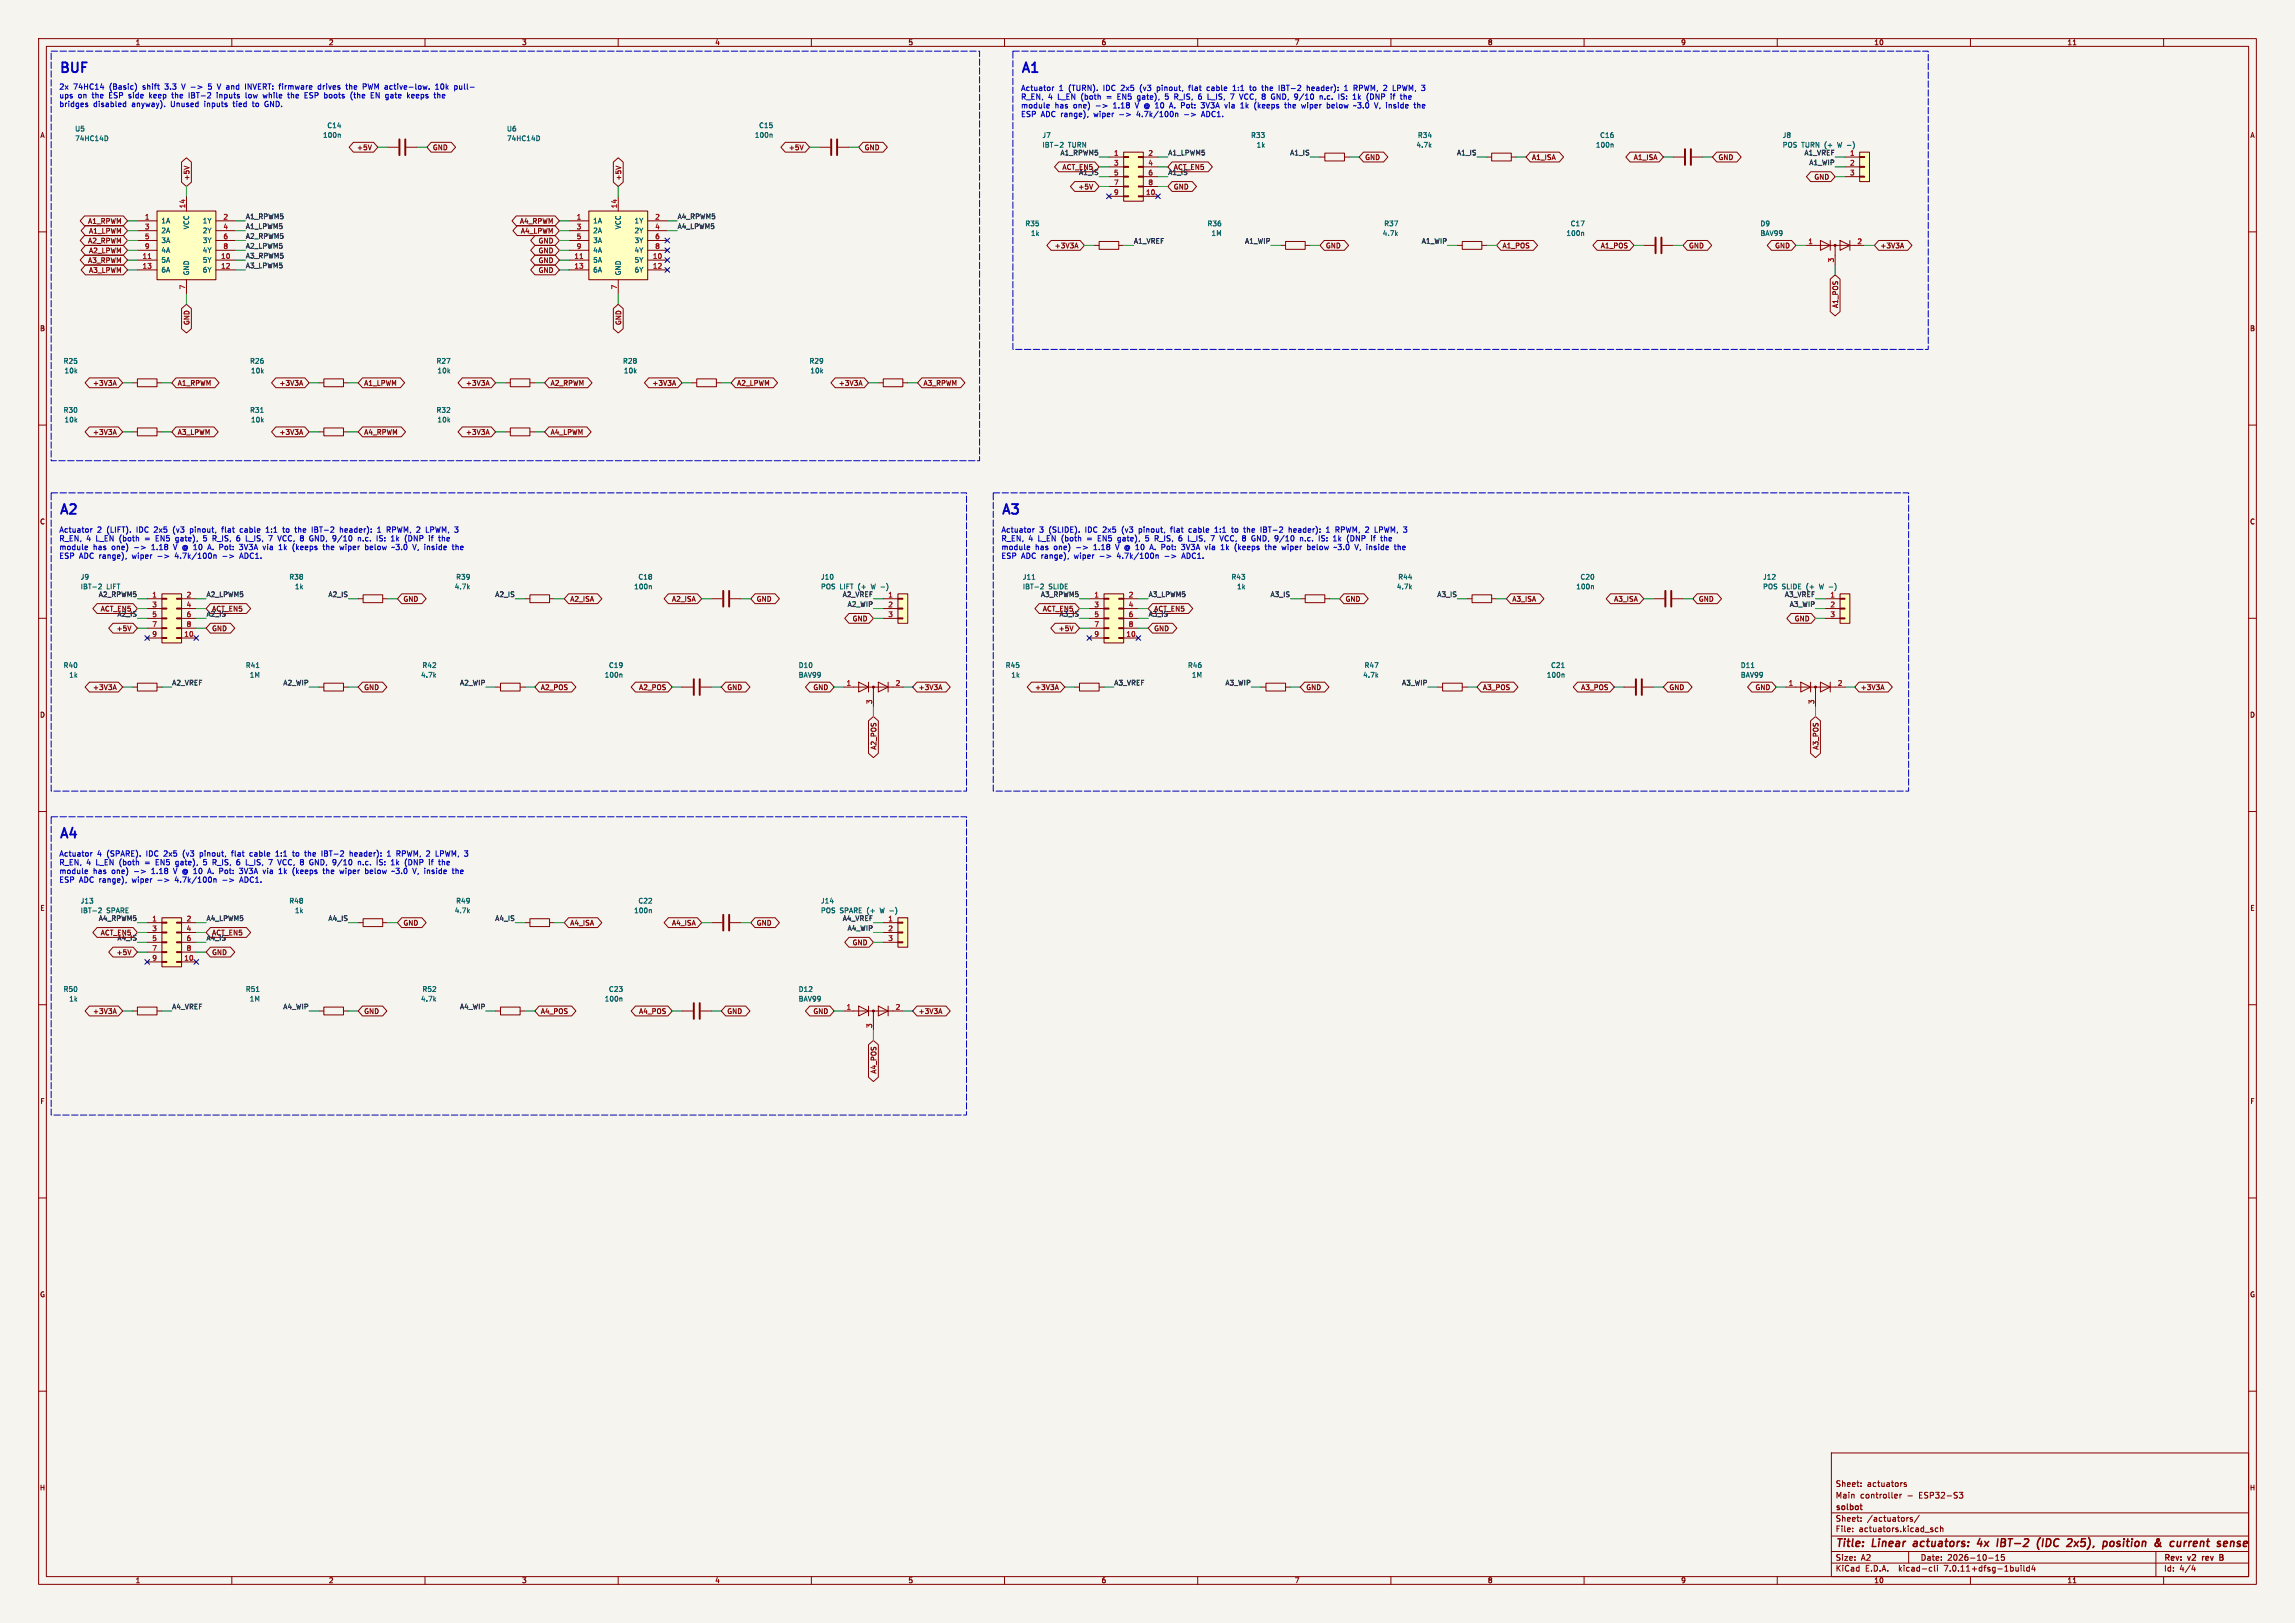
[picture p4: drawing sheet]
<svg xmlns="http://www.w3.org/2000/svg" width="594mm" height="420mm" viewBox="0 0 594 420" stroke-linecap="round" stroke-linejoin="round" font-family="sans-serif">
<defs><g id="words">
<g font-size="3.5" fill="#0000c2">
<text x="15.2" y="19">BUF</text>
<text x="264.2" y="19">A1</text>
<text x="15.2" y="133.3">A2</text>
<text x="259.1" y="133.3">A3</text>
<text x="15.2" y="217.1">A4</text>
</g>
<g font-size="2.8" fill="#840000">
<text x="475" y="400.9">Title:</text>
<text x="484.7" y="400.9">Linear</text>
<text x="496.1" y="400.9">actuators:</text>
<text x="513.5" y="400.9">4x</text>
<text x="519.3" y="400.9">IBT-2</text>
<text x="530.5" y="400.9">(IDC</text>
<text x="539.1" y="400.9">2x5),</text>
<text x="549.2" y="400.9">position</text>
<text x="563.4" y="400.9">&amp;</text>
<text x="568.2" y="400.9">current</text>
<text x="581.2" y="400.9">sense</text>
</g>
<g font-size="2.1" fill="#840000">
<text x="475" y="388">Main</text>
<text x="475" y="385">Sheet:</text>
<text x="481.4" y="388">controller</text>
<text x="483.2" y="385">actuators</text>
<text x="493.7" y="388">-</text>
<text x="496.8" y="388">ESP32-S3</text>
<text x="475" y="394">Sheet:</text>
<text x="475" y="391.2">solbot</text>
<text x="483.2" y="394">/actuators/</text>
<text x="475" y="396.7">File:</text>
<text x="481.1" y="396.7">actuators.kicad_sch</text>
<text x="475" y="406.9">KiCad</text>
<text x="475" y="404.1">Size:</text>
<text x="481.7" y="404.1">A2</text>
<text x="482.7" y="406.9">E.D.A.</text>
<text x="491.6" y="406.9">kicad-cli</text>
<text x="497" y="404.1">Date:</text>
<text x="503.5" y="406.9">7.0.11+dfsg-1build4</text>
<text x="504" y="404.1">2026-10-15</text>
<text x="560" y="404.3">Rev:</text>
<text x="560" y="406.9">Id:</text>
<text x="564.1" y="406.9">4/4</text>
<text x="566.4" y="404.3">v2</text>
<text x="570.7" y="404.3">rev</text>
<text x="575.8" y="404.3">B</text>
</g>
<g font-size="1.9" fill="#0000c2">
<text x="15.2" y="23.3">2x</text>
<text x="19" y="23.3">74HC14</text>
<text x="28.4" y="23.3">(Basic)</text>
<text x="37.2" y="23.3">shift</text>
<text x="43.1" y="23.3">3.3</text>
<text x="47.7" y="23.3">V -&gt;</text>
<text x="54.8" y="23.3">5</text>
<text x="57.4" y="23.3">V and</text>
<text x="64.9" y="23.3">INVERT: firmware</text>
<text x="84.1" y="23.3">drives</text>
<text x="91.5" y="23.3">the</text>
<text x="96.1" y="23.3">PWM active-low.</text>
<text x="115.2" y="23.3">10k</text>
<text x="120.3" y="23.3">pull-</text>
<text x="264.2" y="23.6">Actuator</text>
<text x="274.1" y="23.6">1</text>
<text x="276.6" y="23.6">(TURN).</text>
<text x="285.8" y="23.6">IDC 2x5</text>
<text x="295.6" y="23.6">(v3</text>
<text x="300.2" y="23.6">pinout,</text>
<text x="308.6" y="23.6">flat</text>
<text x="313.4" y="23.6">cable</text>
<text x="320.4" y="23.6">1:1</text>
<text x="324.9" y="23.6">to</text>
<text x="328.2" y="23.6">the</text>
<text x="332.8" y="23.6">IBT-2</text>
<text x="340.2" y="23.6">header):</text>
<text x="350.1" y="23.6">1</text>
<text x="352.7" y="23.6">RPWM, 2</text>
<text x="363.2" y="23.6">LPWM, 3</text>
<text x="15.2" y="25.5">ups</text>
<text x="15.2" y="27.8">bridges</text>
<text x="20.2" y="25.5">on</text>
<text x="23.9" y="25.5">the</text>
<text x="24.2" y="27.8">disabled</text>
<text x="28.4" y="25.5">ESP side</text>
<text x="34.2" y="27.8">anyway).</text>
<text x="39.2" y="25.5">keep</text>
<text x="44.4" y="27.8">Unused</text>
<text x="45.2" y="25.5">the</text>
<text x="49.7" y="25.5">IBT-2</text>
<text x="53.3" y="27.8">inputs</text>
<text x="57.2" y="25.5">inputs</text>
<text x="60.9" y="27.8">tied</text>
<text x="64.8" y="25.5">low</text>
<text x="66.1" y="27.8">to</text>
<text x="69.4" y="27.8">GND.</text>
<text x="69.5" y="25.5">while</text>
<text x="76.1" y="25.5">the</text>
<text x="80.6" y="25.5">ESP boots</text>
<text x="92.9" y="25.5">(the</text>
<text x="98.3" y="25.5">EN gate</text>
<text x="108.1" y="25.5">keeps</text>
<text x="115.2" y="25.5">the</text>
<text x="264.2" y="25.9">R_EN,</text>
<text x="264.2" y="28.1">module</text>
<text x="271.3" y="25.9">4</text>
<text x="273" y="28.1">has</text>
<text x="273.8" y="25.9">L_EN (both</text>
<text x="277.9" y="28.1">one)</text>
<text x="286.8" y="25.9">=</text>
<text x="288.5" y="28.1">1.18</text>
<text x="289.8" y="25.9">EN5</text>
<text x="294.4" y="28.1">V @ 10</text>
<text x="295.1" y="25.9">gate),</text>
<text x="302.5" y="25.9">5</text>
<text x="303.8" y="28.1">A. Pot:</text>
<text x="305" y="25.9">R_IS,</text>
<text x="311.4" y="25.9">6</text>
<text x="312.3" y="28.1">3V3A</text>
<text x="314" y="25.9">L_IS,</text>
<text x="318.6" y="28.1">via</text>
<text x="320.1" y="25.9">7</text>
<text x="322.7" y="25.9">VCC, 8</text>
<text x="322.9" y="28.1">1k</text>
<text x="326.6" y="28.1">(keeps</text>
<text x="331.2" y="25.9">GND, 9/10</text>
<text x="334.7" y="28.1">the</text>
<text x="339.2" y="28.1">wiper</text>
<text x="344.1" y="25.9">n.c.</text>
<text x="345.9" y="28.1">below</text>
<text x="349.1" y="25.9">IS:</text>
<text x="353" y="25.9">1k</text>
<text x="353.1" y="28.1">~3.0</text>
<text x="356.7" y="25.9">(DNP</text>
<text x="358.7" y="28.1">V, inside</text>
<text x="363.2" y="25.9">if</text>
<text x="369.2" y="28.1">the</text>
<text x="264.2" y="30.4">ESP ADC range),</text>
<text x="283.4" y="30.4">wiper</text>
<text x="294.8" y="30.4">4.7k/100n</text>
<text x="307.2" y="30.4">-&gt;</text>
<text x="311.9" y="30.4">ADC1.</text>
<text x="15.2" y="137.9">Actuator</text>
<text x="25.2" y="137.9">2</text>
<text x="27.7" y="137.9">(LIFT).</text>
<text x="35.6" y="137.9">IDC 2x5</text>
<text x="45.3" y="137.9">(v3</text>
<text x="49.9" y="137.9">pinout,</text>
<text x="58.3" y="137.9">flat</text>
<text x="63.2" y="137.9">cable</text>
<text x="70.1" y="137.9">1:1</text>
<text x="74.7" y="137.9">to</text>
<text x="78" y="137.9">the</text>
<text x="82.5" y="137.9">IBT-2</text>
<text x="89.9" y="137.9">header):</text>
<text x="99.9" y="137.9">1</text>
<text x="102.4" y="137.9">RPWM, 2</text>
<text x="112.9" y="137.9">LPWM, 3</text>
<text x="259.1" y="137.9">Actuator</text>
<text x="269" y="137.9">3</text>
<text x="271.6" y="137.9">(SLIDE).</text>
<text x="281.1" y="137.9">IDC 2x5</text>
<text x="290.9" y="137.9">(v3</text>
<text x="295.5" y="137.9">pinout,</text>
<text x="303.9" y="137.9">flat</text>
<text x="308.8" y="137.9">cable</text>
<text x="315.7" y="137.9">1:1</text>
<text x="320.3" y="137.9">to</text>
<text x="323.6" y="137.9">the</text>
<text x="328.1" y="137.9">IBT-2</text>
<text x="335.5" y="137.9">header):</text>
<text x="345.4" y="137.9">1</text>
<text x="348" y="137.9">RPWM, 2</text>
<text x="358.5" y="137.9">LPWM, 3</text>
<text x="15.2" y="140.2">R_EN,</text>
<text x="15.2" y="142.4">module</text>
<text x="22.4" y="140.2">4</text>
<text x="24.1" y="142.4">has</text>
<text x="24.9" y="140.2">L_EN (both</text>
<text x="29" y="142.4">one)</text>
<text x="37.9" y="140.2">=</text>
<text x="39.6" y="142.4">1.18</text>
<text x="40.9" y="140.2">EN5</text>
<text x="45.5" y="142.4">V @ 10</text>
<text x="46.2" y="140.2">gate),</text>
<text x="53.5" y="140.2">5</text>
<text x="54.9" y="142.4">A. Pot:</text>
<text x="56.1" y="140.2">R_IS,</text>
<text x="62.5" y="140.2">6</text>
<text x="63.4" y="142.4">3V3A</text>
<text x="65.1" y="140.2">L_IS,</text>
<text x="69.7" y="142.4">via</text>
<text x="71.2" y="140.2">7</text>
<text x="73.8" y="140.2">VCC, 8</text>
<text x="74" y="142.4">1k</text>
<text x="77.7" y="142.4">(keeps</text>
<text x="82.3" y="140.2">GND, 9/10</text>
<text x="85.8" y="142.4">the</text>
<text x="90.3" y="142.4">wiper</text>
<text x="95.1" y="140.2">n.c.</text>
<text x="97" y="142.4">below</text>
<text x="100.2" y="140.2">IS:</text>
<text x="104.1" y="140.2">1k</text>
<text x="104.2" y="142.4">~3.0</text>
<text x="107.8" y="140.2">(DNP</text>
<text x="109.8" y="142.4">V, inside</text>
<text x="114.3" y="140.2">if</text>
<text x="120.3" y="142.4">the</text>
<text x="259.1" y="140.2">R_EN,</text>
<text x="259.1" y="142.4">module</text>
<text x="266.2" y="140.2">4</text>
<text x="267.9" y="142.4">has</text>
<text x="268.8" y="140.2">L_EN (both</text>
<text x="272.8" y="142.4">one)</text>
<text x="281.7" y="140.2">=</text>
<text x="283.5" y="142.4">1.18</text>
<text x="284.7" y="140.2">EN5</text>
<text x="289.4" y="142.4">V @ 10</text>
<text x="290" y="140.2">gate),</text>
<text x="297.4" y="140.2">5</text>
<text x="298.8" y="142.4">A. Pot:</text>
<text x="300" y="140.2">R_IS,</text>
<text x="306.3" y="140.2">6</text>
<text x="307.3" y="142.4">3V3A</text>
<text x="308.9" y="140.2">L_IS,</text>
<text x="313.6" y="142.4">via</text>
<text x="315" y="140.2">7</text>
<text x="317.6" y="140.2">VCC, 8</text>
<text x="317.8" y="142.4">1k</text>
<text x="321.5" y="142.4">(keeps</text>
<text x="326.1" y="140.2">GND, 9/10</text>
<text x="329.6" y="142.4">the</text>
<text x="334.1" y="142.4">wiper</text>
<text x="339" y="140.2">n.c.</text>
<text x="340.9" y="142.4">below</text>
<text x="344" y="140.2">IS:</text>
<text x="347.9" y="140.2">1k</text>
<text x="348" y="142.4">~3.0</text>
<text x="351.6" y="140.2">(DNP</text>
<text x="353.6" y="142.4">V, inside</text>
<text x="358.1" y="140.2">if</text>
<text x="15.2" y="144.7">ESP ADC range),</text>
<text x="34.4" y="144.7">wiper</text>
<text x="45.9" y="144.7">4.7k/100n</text>
<text x="58.3" y="144.7">-&gt;</text>
<text x="63" y="144.7">ADC1.</text>
<text x="259.1" y="144.7">ESP ADC range),</text>
<text x="278.3" y="144.7">wiper</text>
<text x="289.7" y="144.7">4.7k/100n</text>
<text x="302.1" y="144.7">-&gt;</text>
<text x="306.9" y="144.7">ADC1.</text>
<text x="15.2" y="221.7">Actuator</text>
<text x="25.2" y="221.7">4</text>
<text x="27.7" y="221.7">(SPARE).</text>
<text x="38.1" y="221.7">IDC 2x5</text>
<text x="47.9" y="221.7">(v3</text>
<text x="52.4" y="221.7">pinout,</text>
<text x="60.9" y="221.7">flat</text>
<text x="65.7" y="221.7">cable</text>
<text x="72.6" y="221.7">1:1</text>
<text x="77.2" y="221.7">to</text>
<text x="80.5" y="221.7">the</text>
<text x="85" y="221.7">IBT-2</text>
<text x="92.5" y="221.7">header):</text>
<text x="102.4" y="221.7">1</text>
<text x="105" y="221.7">RPWM, 2</text>
<text x="115.5" y="221.7">LPWM, 3</text>
<text x="15.2" y="224">R_EN,</text>
<text x="15.2" y="226.3">module</text>
<text x="22.4" y="224">4</text>
<text x="24.1" y="226.3">has</text>
<text x="24.9" y="224">L_EN (both</text>
<text x="29" y="226.3">one)</text>
<text x="37.9" y="224">=</text>
<text x="39.6" y="226.3">1.18</text>
<text x="40.9" y="224">EN5</text>
<text x="45.5" y="226.3">V @ 10</text>
<text x="46.2" y="224">gate),</text>
<text x="53.5" y="224">5</text>
<text x="54.9" y="226.3">A. Pot:</text>
<text x="56.1" y="224">R_IS,</text>
<text x="62.5" y="224">6</text>
<text x="63.4" y="226.3">3V3A</text>
<text x="65.1" y="224">L_IS,</text>
<text x="69.7" y="226.3">via</text>
<text x="71.2" y="224">7</text>
<text x="73.8" y="224">VCC, 8</text>
<text x="74" y="226.3">1k</text>
<text x="77.7" y="226.3">(keeps</text>
<text x="82.3" y="224">GND, 9/10</text>
<text x="85.8" y="226.3">the</text>
<text x="90.3" y="226.3">wiper</text>
<text x="95.1" y="224">n.c.</text>
<text x="97" y="226.3">below</text>
<text x="100.2" y="224">IS:</text>
<text x="104.1" y="224">1k</text>
<text x="104.2" y="226.3">~3.0</text>
<text x="107.8" y="224">(DNP</text>
<text x="109.8" y="226.3">V, inside</text>
<text x="114.3" y="224">if</text>
<text x="120.3" y="226.3">the</text>
<text x="15.2" y="228.5">ESP ADC range),</text>
<text x="34.4" y="228.5">wiper</text>
<text x="45.9" y="228.5">4.7k/100n</text>
<text x="58.3" y="228.5">-&gt;</text>
<text x="63" y="228.5">ADC1.</text>
</g>
<g font-size="1.8" fill="#840000">
<text x="35" y="11.9">1</text>
<text x="85" y="11.9">2</text>
<text x="135" y="11.9">3</text>
<text x="185" y="11.9">4</text>
<text x="235" y="11.9">5</text>
<text x="285" y="11.9">6</text>
<text x="335" y="11.9">7</text>
<text x="385" y="11.9">8</text>
<text x="435" y="11.9">9</text>
<text x="485" y="11.9">10</text>
<text x="535" y="11.9">11</text>
<text x="10.3" y="35.9">A</text>
<text x="582.3" y="35.9">A</text>
<text x="92.3" y="39.1">+5V</text>
<text x="111.9" y="39.1">GND</text>
<text x="204" y="39.1">+5V</text>
<text x="223.7" y="39.1">GND</text>
<text x="353.2" y="41.6">GND</text>
<text x="396.4" y="41.6">A1_ISA</text>
<text x="422.7" y="41.6">A1_ISA</text>
<text x="444.7" y="41.6">GND</text>
<text x="49.2" y="46.8" transform="rotate(-90 49.2 46.8)">+5V</text>
<text x="161" y="46.8" transform="rotate(-90 161 46.8)">+5V</text>
<text x="274.9" y="44.1">ACT_EN5</text>
<text x="303.7" y="44.1">ACT_EN5</text>
<text x="469.5" y="46.7">GND</text>
<text x="279" y="49.2">+5V</text>
<text x="303.7" y="49.2">GND</text>
<text x="22.7" y="58.1">A1_RPWM</text>
<text x="134.4" y="58.1">A4_RPWM</text>
<text x="22.7" y="63.2">A2_RPWM</text>
<text x="22.9" y="60.6">A1_LPWM</text>
<text x="22.9" y="65.7">A2_LPWM</text>
<text x="134.7" y="60.6">A4_LPWM</text>
<text x="139.3" y="63.2">GND</text>
<text x="139.3" y="65.7">GND</text>
<text x="272.9" y="64.5">+3V3A</text>
<text x="343.1" y="64.5">GND</text>
<text x="388.8" y="64.5">A1_POS</text>
<text x="414.2" y="64.5">A1_POS</text>
<text x="437" y="64.5">GND</text>
<text x="459.3" y="64.5">GND</text>
<text x="486.6" y="64.5">+3V3A</text>
<text x="22.7" y="68.3">A3_RPWM</text>
<text x="22.9" y="70.8">A3_LPWM</text>
<text x="139.3" y="68.3">GND</text>
<text x="139.3" y="70.8">GND</text>
<text x="475.9" y="79.8" transform="rotate(-90 475.9 79.8)">A1_POS</text>
<text x="10.3" y="85.9">B</text>
<text x="49.2" y="84.2" transform="rotate(-90 49.2 84.2)">GND</text>
<text x="161" y="84.2" transform="rotate(-90 161 84.2)">GND</text>
<text x="582.3" y="85.9">B</text>
<text x="23.9" y="100">+3V3A</text>
<text x="45.9" y="100">A1_RPWM</text>
<text x="72.2" y="100">+3V3A</text>
<text x="94.1" y="100">A1_LPWM</text>
<text x="120.5" y="100">+3V3A</text>
<text x="142.4" y="100">A2_RPWM</text>
<text x="168.7" y="100">+3V3A</text>
<text x="190.7" y="100">A2_LPWM</text>
<text x="217" y="100">+3V3A</text>
<text x="238.9" y="100">A3_RPWM</text>
<text x="23.9" y="112.7">+3V3A</text>
<text x="45.9" y="112.7">A3_LPWM</text>
<text x="72.2" y="112.7">+3V3A</text>
<text x="94.1" y="112.7">A4_RPWM</text>
<text x="120.5" y="112.7">+3V3A</text>
<text x="142.4" y="112.7">A4_LPWM</text>
<text x="10.3" y="135.9">C</text>
<text x="582.3" y="135.9">C</text>
<text x="104.3" y="155.9">GND</text>
<text x="147.5" y="155.9">A2_ISA</text>
<text x="173.8" y="155.9">A2_ISA</text>
<text x="195.7" y="155.9">GND</text>
<text x="348.1" y="155.9">GND</text>
<text x="391.3" y="155.9">A3_ISA</text>
<text x="417.6" y="155.9">A3_ISA</text>
<text x="439.6" y="155.9">GND</text>
<text x="25.9" y="158.4">ACT_EN5</text>
<text x="54.8" y="158.4">ACT_EN5</text>
<text x="220.6" y="161">GND</text>
<text x="269.8" y="158.4">ACT_EN5</text>
<text x="298.6" y="158.4">ACT_EN5</text>
<text x="464.4" y="161">GND</text>
<text x="30.1" y="163.5">+5V</text>
<text x="54.8" y="163.5">GND</text>
<text x="273.9" y="163.5">+5V</text>
<text x="298.6" y="163.5">GND</text>
<text x="23.9" y="178.8">+3V3A</text>
<text x="94.1" y="178.8">GND</text>
<text x="139.9" y="178.8">A2_POS</text>
<text x="165.3" y="178.8">A2_POS</text>
<text x="188.1" y="178.8">GND</text>
<text x="210.4" y="178.8">GND</text>
<text x="237.6" y="178.8">+3V3A</text>
<text x="267.8" y="178.8">+3V3A</text>
<text x="338" y="178.8">GND</text>
<text x="383.7" y="178.8">A3_POS</text>
<text x="409.1" y="178.8">A3_POS</text>
<text x="432" y="178.8">GND</text>
<text x="454.2" y="178.8">GND</text>
<text x="481.5" y="178.8">+3V3A</text>
<text x="10.3" y="185.9">D</text>
<text x="582.3" y="185.9">D</text>
<text x="227" y="194.1" transform="rotate(-90 227 194.1)">A2_POS</text>
<text x="470.9" y="194.1" transform="rotate(-90 470.9 194.1)">A3_POS</text>
<text x="10.3" y="235.9">E</text>
<text x="104.3" y="239.7">GND</text>
<text x="147.5" y="239.7">A4_ISA</text>
<text x="173.8" y="239.7">A4_ISA</text>
<text x="195.7" y="239.7">GND</text>
<text x="582.3" y="235.9">E</text>
<text x="25.9" y="242.3">ACT_EN5</text>
<text x="54.8" y="242.3">ACT_EN5</text>
<text x="220.6" y="244.8">GND</text>
<text x="30.1" y="247.3">+5V</text>
<text x="54.8" y="247.3">GND</text>
<text x="23.9" y="262.6">+3V3A</text>
<text x="94.1" y="262.6">GND</text>
<text x="139.9" y="262.6">A4_POS</text>
<text x="165.3" y="262.6">A4_POS</text>
<text x="188.1" y="262.6">GND</text>
<text x="210.4" y="262.6">GND</text>
<text x="237.6" y="262.6">+3V3A</text>
<text x="227" y="277.9" transform="rotate(-90 227 277.9)">A4_POS</text>
<text x="10.3" y="285.9">F</text>
<text x="582.3" y="285.9">F</text>
<text x="10.3" y="335.9">G</text>
<text x="582.3" y="335.9">G</text>
<text x="10.2" y="385.9">H</text>
<text x="582.2" y="385.9">H</text>
<text x="35" y="409.9">1</text>
<text x="85" y="409.9">2</text>
<text x="135" y="409.9">3</text>
<text x="185" y="409.9">4</text>
<text x="235" y="409.9">5</text>
<text x="285" y="409.9">6</text>
<text x="335" y="409.9">7</text>
<text x="385" y="409.9">8</text>
<text x="435" y="409.9">9</text>
<text x="485" y="409.9">10</text>
<text x="535" y="409.9">11</text>
</g>
<g font-size="1.8" fill="#006464">
<text x="19.3" y="34.2">U5</text>
<text x="83.5" y="35.8">100n</text>
<text x="84.6" y="33.3">C14</text>
<text x="131.1" y="34.2">U6</text>
<text x="195.3" y="35.8">100n</text>
<text x="196.3" y="33.3">C15</text>
<text x="269.7" y="35.9">J7</text>
<text x="323.7" y="35.9">R33</text>
<text x="366.9" y="35.9">R34</text>
<text x="414" y="35.9">C16</text>
<text x="461.3" y="35.9">J8</text>
<text x="19.3" y="36.7">74HC14D</text>
<text x="131.1" y="36.7">74HC14D</text>
<text x="269.7" y="38.4">IBT-2</text>
<text x="325.1" y="38.4">1k</text>
<text x="366.5" y="38.4">4.7k</text>
<text x="412.9" y="38.4">100n</text>
<text x="461.3" y="38.4">POS</text>
<text x="466.3" y="38.4">TURN (+</text>
<text x="475.9" y="38.4">W -)</text>
<text x="41.7" y="58">1A</text>
<text x="49.1" y="59.5" transform="rotate(-90 49.1 59.5)">VCC</text>
<text x="52.4" y="58">1Y</text>
<text x="153.4" y="58">1A</text>
<text x="160.9" y="59.5" transform="rotate(-90 160.9 59.5)">VCC</text>
<text x="164.1" y="58">1Y</text>
<text x="265.3" y="58.7">R35</text>
<text x="312.4" y="58.7">R36</text>
<text x="358.1" y="58.7">R37</text>
<text x="406.4" y="58.7">C17</text>
<text x="455.5" y="58.7">D9</text>
<text x="41.7" y="60.6">2A</text>
<text x="41.7" y="63.1">3A</text>
<text x="41.7" y="65.6">4A</text>
<text x="52.4" y="60.6">2Y</text>
<text x="52.4" y="63.1">3Y</text>
<text x="52.4" y="65.6">4Y</text>
<text x="153.4" y="60.6">2A</text>
<text x="153.4" y="63.1">3A</text>
<text x="153.4" y="65.6">4A</text>
<text x="164.1" y="60.6">2Y</text>
<text x="164.1" y="63.1">3Y</text>
<text x="164.1" y="65.6">4Y</text>
<text x="266.7" y="61.2">1k</text>
<text x="313.5" y="61.2">1M</text>
<text x="357.8" y="61.2">4.7k</text>
<text x="405.3" y="61.2">100n</text>
<text x="455.5" y="61.2">BAV99</text>
<text x="41.7" y="68.2">5A</text>
<text x="41.7" y="70.7">6A</text>
<text x="49.1" y="71.4" transform="rotate(-90 49.1 71.4)">GND</text>
<text x="52.4" y="68.2">5Y</text>
<text x="52.4" y="70.7">6Y</text>
<text x="153.4" y="68.2">5A</text>
<text x="153.4" y="70.7">6A</text>
<text x="160.9" y="71.4" transform="rotate(-90 160.9 71.4)">GND</text>
<text x="164.1" y="68.2">5Y</text>
<text x="164.1" y="70.7">6Y</text>
<text x="16.3" y="94.3">R25</text>
<text x="64.6" y="94.3">R26</text>
<text x="112.9" y="94.3">R27</text>
<text x="161.1" y="94.3">R28</text>
<text x="209.4" y="94.3">R29</text>
<text x="16.6" y="96.8">10k</text>
<text x="64.9" y="96.8">10k</text>
<text x="113.1" y="96.8">10k</text>
<text x="161.4" y="96.8">10k</text>
<text x="209.6" y="96.8">10k</text>
<text x="16.3" y="107">R30</text>
<text x="64.6" y="107">R31</text>
<text x="112.9" y="107">R32</text>
<text x="16.6" y="109.5">10k</text>
<text x="64.9" y="109.5">10k</text>
<text x="113.1" y="109.5">10k</text>
<text x="20.8" y="150.2">J9</text>
<text x="20.8" y="152.7">IBT-2</text>
<text x="74.8" y="150.2">R38</text>
<text x="76.2" y="152.7">1k</text>
<text x="117.6" y="152.7">4.7k</text>
<text x="117.9" y="150.2">R39</text>
<text x="164" y="152.7">100n</text>
<text x="165.1" y="150.2">C18</text>
<text x="212.4" y="152.7">POS</text>
<text x="212.4" y="150.2">J10</text>
<text x="225.8" y="152.7">W -)</text>
<text x="264.6" y="150.2">J11</text>
<text x="264.6" y="152.7">IBT-2</text>
<text x="318.6" y="150.2">R43</text>
<text x="320.1" y="152.7">1k</text>
<text x="361.4" y="152.7">4.7k</text>
<text x="361.8" y="150.2">R44</text>
<text x="407.9" y="152.7">100n</text>
<text x="408.9" y="150.2">C20</text>
<text x="456.2" y="150.2">J12</text>
<text x="456.2" y="152.7">POS</text>
<text x="471.2" y="152.7">W -)</text>
<text x="16.3" y="173">R40</text>
<text x="63.5" y="173">R41</text>
<text x="109.2" y="173">R42</text>
<text x="157.5" y="173">C19</text>
<text x="206.6" y="173">D10</text>
<text x="260.2" y="173">R45</text>
<text x="307.3" y="173">R46</text>
<text x="353.1" y="173">R47</text>
<text x="401.3" y="173">C21</text>
<text x="450.4" y="173">D11</text>
<text x="17.8" y="175.5">1k</text>
<text x="64.5" y="175.5">1M</text>
<text x="108.9" y="175.5">4.7k</text>
<text x="156.4" y="175.5">100n</text>
<text x="206.6" y="175.5">BAV99</text>
<text x="261.6" y="175.5">1k</text>
<text x="308.4" y="175.5">1M</text>
<text x="352.7" y="175.5">4.7k</text>
<text x="400.2" y="175.5">100n</text>
<text x="450.4" y="175.5">BAV99</text>
<text x="20.8" y="234">J13</text>
<text x="20.8" y="236.5">IBT-2</text>
<text x="74.8" y="234">R48</text>
<text x="76.2" y="236.5">1k</text>
<text x="117.6" y="236.5">4.7k</text>
<text x="117.9" y="234">R49</text>
<text x="164" y="236.5">100n</text>
<text x="165.1" y="234">C22</text>
<text x="212.4" y="236.5">POS</text>
<text x="212.4" y="234">J14</text>
<text x="217.4" y="236.5">SPARE (+</text>
<text x="228.1" y="236.5">W -)</text>
<text x="16.3" y="256.9">R50</text>
<text x="63.5" y="256.9">R51</text>
<text x="109.2" y="256.9">R52</text>
<text x="157.5" y="256.9">C23</text>
<text x="206.6" y="256.9">D12</text>
<text x="17.8" y="259.4">1k</text>
<text x="64.5" y="259.4">1M</text>
<text x="108.9" y="259.4">4.7k</text>
<text x="156.4" y="259.4">100n</text>
<text x="206.6" y="259.4">BAV99</text>
</g>
<g font-size="1.8" fill="#0f0f0f">
<text x="274.4" y="40.3">A1_RPWM5</text>
<text x="276.5" y="38.4">TURN</text>
<text x="302.3" y="40.3">A1_LPWM5</text>
<text x="333.8" y="40.3">A1_IS</text>
<text x="377" y="40.3">A1_IS</text>
<text x="466.9" y="40.3">A1_VREF</text>
<text x="279.2" y="45.4">A1_IS</text>
<text x="302.3" y="45.4">A1_IS</text>
<text x="468.2" y="42.8">A1_WIP</text>
<text x="63.5" y="56.8">A1_RPWM5</text>
<text x="63.5" y="59.3">A1_LPWM5</text>
<text x="175.3" y="59.3">A4_LPWM5</text>
<text x="175.3" y="56.8">A4_RPWM5</text>
<text x="63.5" y="61.9">A2_RPWM5</text>
<text x="63.5" y="64.4">A2_LPWM5</text>
<text x="293.4" y="63.1">A1_VREF</text>
<text x="322.1" y="63.1">A1_WIP</text>
<text x="367.9" y="63.1">A1_WIP</text>
<text x="63.5" y="69.5">A3_LPWM5</text>
<text x="63.5" y="67">A3_RPWM5</text>
<text x="25.4" y="154.6">A2_RPWM5</text>
<text x="27.6" y="152.7">LIFT</text>
<text x="53.3" y="154.6">A2_LPWM5</text>
<text x="84.9" y="154.6">A2_IS</text>
<text x="128.1" y="154.6">A2_IS</text>
<text x="217.4" y="152.7">LIFT (+</text>
<text x="218" y="154.6">A2_VREF</text>
<text x="269.3" y="154.6">A3_RPWM5</text>
<text x="271.4" y="152.7">SLIDE</text>
<text x="297.2" y="154.6">A3_LPWM5</text>
<text x="328.7" y="154.6">A3_IS</text>
<text x="371.9" y="154.6">A3_IS</text>
<text x="461.2" y="152.7">SLIDE</text>
<text x="461.8" y="154.6">A3_VREF</text>
<text x="467.6" y="152.7">(+</text>
<text x="30.3" y="159.7">A2_IS</text>
<text x="53.3" y="159.7">A2_IS</text>
<text x="219.3" y="157.1">A2_WIP</text>
<text x="274.1" y="159.7">A3_IS</text>
<text x="297.2" y="159.7">A3_IS</text>
<text x="463.1" y="157.1">A3_WIP</text>
<text x="44.4" y="177.5">A2_VREF</text>
<text x="73.2" y="177.5">A2_WIP</text>
<text x="118.9" y="177.5">A2_WIP</text>
<text x="288.3" y="177.5">A3_VREF</text>
<text x="317.1" y="177.5">A3_WIP</text>
<text x="362.8" y="177.5">A3_WIP</text>
<text x="25.4" y="238.4">A4_RPWM5</text>
<text x="27.6" y="236.5">SPARE</text>
<text x="53.3" y="238.4">A4_LPWM5</text>
<text x="84.9" y="238.4">A4_IS</text>
<text x="128.1" y="238.4">A4_IS</text>
<text x="218" y="238.4">A4_VREF</text>
<text x="30.3" y="243.5">A4_IS</text>
<text x="53.3" y="243.5">A4_IS</text>
<text x="219.3" y="241">A4_WIP</text>
<text x="44.4" y="261.3">A4_VREF</text>
<text x="73.2" y="261.3">A4_WIP</text>
<text x="118.9" y="261.3">A4_WIP</text>
</g>
<g font-size="1.8" fill="#a90000">
<text x="288.2" y="40.4">1</text>
<text x="297.1" y="40.4">2</text>
<text x="478.7" y="40.4">1</text>
<text x="288.2" y="42.9">3</text>
<text x="288.2" y="45.5">5</text>
<text x="297.1" y="42.9">4</text>
<text x="297.1" y="45.5">6</text>
<text x="478.7" y="42.9">2</text>
<text x="478.7" y="45.5">3</text>
<text x="288.2" y="48">7</text>
<text x="288.2" y="50.5">9</text>
<text x="296.5" y="50.5">10</text>
<text x="297.1" y="48">8</text>
<text x="37.4" y="56.9">1</text>
<text x="37.4" y="59.4">3</text>
<text x="48" y="54" transform="rotate(-90 48 54)">14</text>
<text x="57.7" y="56.9">2</text>
<text x="57.7" y="59.4">4</text>
<text x="149.2" y="56.9">1</text>
<text x="149.2" y="59.4">3</text>
<text x="159.8" y="54" transform="rotate(-90 159.8 54)">14</text>
<text x="169.5" y="56.9">2</text>
<text x="169.5" y="59.4">4</text>
<text x="37.4" y="62">5</text>
<text x="37.4" y="64.5">9</text>
<text x="57.7" y="62">6</text>
<text x="57.7" y="64.5">8</text>
<text x="149.2" y="62">5</text>
<text x="149.2" y="64.5">9</text>
<text x="169.5" y="62">6</text>
<text x="169.5" y="64.5">8</text>
<text x="467.9" y="63.2">1</text>
<text x="480.6" y="63.2">2</text>
<text x="36.8" y="67.1">11</text>
<text x="36.8" y="69.6">13</text>
<text x="57.1" y="67.1">10</text>
<text x="57.1" y="69.6">12</text>
<text x="148.5" y="67.1">11</text>
<text x="148.5" y="69.6">13</text>
<text x="168.9" y="67.1">10</text>
<text x="168.9" y="69.6">12</text>
<text x="474.7" y="68" transform="rotate(-90 474.7 68)">3</text>
<text x="48" y="75" transform="rotate(-90 48 75)">7</text>
<text x="159.8" y="75" transform="rotate(-90 159.8 75)">7</text>
<text x="39.3" y="154.7">1</text>
<text x="48.2" y="154.7">2</text>
<text x="229.8" y="154.7">1</text>
<text x="283.1" y="154.7">1</text>
<text x="292" y="154.7">2</text>
<text x="473.6" y="154.7">1</text>
<text x="39.3" y="157.2">3</text>
<text x="39.3" y="159.8">5</text>
<text x="48.2" y="157.2">4</text>
<text x="48.2" y="159.8">6</text>
<text x="229.8" y="157.2">2</text>
<text x="229.8" y="159.8">3</text>
<text x="283.1" y="157.2">3</text>
<text x="283.1" y="159.8">5</text>
<text x="292" y="157.2">4</text>
<text x="292" y="159.8">6</text>
<text x="473.6" y="157.2">2</text>
<text x="473.6" y="159.8">3</text>
<text x="39.3" y="162.3">7</text>
<text x="39.3" y="164.8">9</text>
<text x="47.6" y="164.8">10</text>
<text x="48.2" y="162.3">8</text>
<text x="283.1" y="162.3">7</text>
<text x="283.1" y="164.8">9</text>
<text x="291.4" y="164.8">10</text>
<text x="292" y="162.3">8</text>
<text x="219" y="177.5">1</text>
<text x="231.7" y="177.5">2</text>
<text x="462.8" y="177.5">1</text>
<text x="475.5" y="177.5">2</text>
<text x="225.8" y="182.3" transform="rotate(-90 225.8 182.3)">3</text>
<text x="469.6" y="182.3" transform="rotate(-90 469.6 182.3)">3</text>
<text x="39.3" y="238.5">1</text>
<text x="48.2" y="238.5">2</text>
<text x="229.8" y="238.5">1</text>
<text x="39.3" y="241">3</text>
<text x="39.3" y="243.6">5</text>
<text x="48.2" y="241">4</text>
<text x="48.2" y="243.6">6</text>
<text x="229.8" y="241">2</text>
<text x="229.8" y="243.6">3</text>
<text x="39.3" y="246.1">7</text>
<text x="39.3" y="248.7">9</text>
<text x="47.6" y="248.7">10</text>
<text x="48.2" y="246.1">8</text>
<text x="219" y="261.4">1</text>
<text x="231.7" y="261.4">2</text>
<text x="225.8" y="266.1" transform="rotate(-90 225.8 266.1)">3</text>
</g>
</g></defs>
<path d="M0 0h594v420h-594z" fill="#f5f4ef" stroke="#f5f4ef" stroke-width=".26"/>
<g fill="none" stroke="#840000" stroke-width=".26">
<path d="M10 10h574v400h-574zM12 12h570v396h-570zM60 10v2M110 10v2M160 10v2M210 10v2M260 10v2M310 10v2M360 10v2M410 10v2M460 10v2M510 10v2"/>
<path d="M536.6 11.6h.7M560 10v2M91.5 36.8h5.2l1.1 1.3-1.1 1.3h-5.2l-1.1-1.3zM96.1 37.5l-.4 1.3M100.3 38.1h2.8M105.2 38.1h2.7M111.6 36.8h5.2l1.1 1.3-1.1 1.3h-5.2l-1.1-1.3zM203.2 36.8h5.2l1.1 1.3-1.1 1.3h-5.2l-1.1-1.3zM207.9 37.5l-.4 1.3M212.1 38.1h2.8M216.9 38.1h2.8M223.4 36.8h5.2l1.1 1.3-1.1 1.3h-5.2l-1.2-1.3z"/>
<path d="M290.8 39.4h5.1v12.7h-5.1zM342.9 39.6h5.1v2.1h-5.1zM352.9 39.4h5.2l1.1 1.2-1.1 1.3h-5.2l-1.1-1.3zM386.1 39.6h5.1v2.1h-5.1zM396.1 39.4h7.5l1.1 1.2-1.1 1.3h-7.5l-1.1-1.3zM421.9 39.4h7.5l1.1 1.2-1.1 1.3h-7.5l-1.1-1.3zM444.3 39.4h5.2l1.2 1.2-1.2 1.3h-5.2l-1.1-1.3zM481.3 39.4h2.6v7.6h-2.6zM10 60h2M21.9 55.9h10l1.1 1.3-1.1 1.2h-10l-1.1-1.2zM22.1 58.4h9.8l1.1 1.3-1.1 1.3h-9.8l-1.1-1.3zM35.6 57.2h5"/>
<path d="M35.6 59.7h5M40.6 54.6h15.3v17.8h-15.3zM47 41.9l1.3-1.1 1.2 1.1v5.2l-1.2 1.2-1.3-1.2zM47.7 43l1.2 .4M48.3 50.8v3.8M55.9 57.2h5.1M55.9 59.7h5.1M133.6 55.9h10.1l1.1 1.3-1.1 1.2h-10.1l-1.1-1.2zM133.9 58.4h9.8l1.1 1.3-1.1 1.3h-9.8l-1.1-1.3zM147.3 57.2h5.1M147.3 59.7h5.1M152.4 54.6h15.2v17.8h-15.2z"/>
<path d="M158.7 41.9l1.3-1.1 1.3 1.1v5.2l-1.3 1.2-1.3-1.2zM159.4 43l1.3 .4M160 50.8v3.8M167.6 57.2h5.1M167.6 59.7h5.1M274.1 41.9h9.3l1.1 1.3-1.1 1.3h-9.3l-1.2-1.3zM278.2 47h5.2l1.1 1.3-1.1 1.2h-5.2l-1.1-1.2zM282.8 47.7l-.4 1.2M287 40.6h3.8M287 50.8h3.8M287 43.2h3.8M287 45.7h3.8"/>
<path d="M287 48.3h3.8M290.8 50.7h1.3v.2h-1.3zM290.8 48.1h1.3v.3h-1.3zM290.8 45.6h1.3v.2h-1.3zM290.8 43.1h1.3v.2h-1.3zM290.8 40.5h1.3v.3h-1.3zM294.6 50.7h1.3v.2h-1.3zM294.6 48.1h1.3v.3h-1.3zM294.6 45.6h1.3v.2h-1.3zM294.6 43.1h1.3v.2h-1.3zM294.6 40.5h1.3v.3h-1.3zM295.9 40.6h3.8"/>
<path d="M295.9 50.8h3.8M295.9 43.2h3.8M295.9 45.7h3.8M295.9 48.3h3.8M303.4 41.9h9.3l1.1 1.3-1.1 1.3h-9.3l-1.1-1.3zM303.4 47h5.2l1.1 1.3-1.1 1.2h-5.2l-1.1-1.2zM341.6 40.6h1.3M348 40.6h1.2M384.8 40.6h1.3M391.2 40.6h1.2M433.1 40.6h2.8M437.9 40.6h2.8"/>
<path d="M468.7 44.5h5.2l1.1 1.2-1.1 1.3h-5.2l-1.1-1.3zM477.5 40.6h3.8M477.5 43.2h3.8M477.5 45.7h3.8M481.3 45.6h1.3v.2h-1.3zM481.3 43.1h1.3v.2h-1.3zM481.3 40.5h1.3v.3h-1.3zM582 60h2M21.9 66h10l1.1 1.3-1.1 1.3h-10l-1.1-1.3zM21.9 61h10l1.1 1.2-1.1 1.3h-10l-1.1-1.3zM22.1 68.6h9.8l1.1 1.3-1.1 1.2h-9.8l-1.1-1.2zM22.1 63.5h9.8l1.1 1.3-1.1 1.2h-9.8l-1.1-1.2z"/>
<path d="M35.6 67.3h5M35.6 69.9h5M35.6 62.2h5M35.6 64.8h5M47 79.9l1.3-1.2 1.2 1.2v5.2l-1.2 1.1-1.3-1.1zM48.3 72.4v3.8M55.9 67.3h5.1M55.9 69.9h5.1M55.9 62.2h5.1M55.9 64.8h5.1M138.5 61h5.2l1.1 1.2-1.1 1.3h-5.2l-1.1-1.3zM138.5 63.5h5.2l1.1 1.3-1.1 1.2h-5.2l-1.1-1.2z"/>
<path d="M138.5 66h5.2l1.1 1.3-1.1 1.3h-5.2l-1.1-1.3zM138.5 68.6h5.2l1.1 1.3-1.1 1.2h-5.2l-1.1-1.2zM147.3 67.3h5.1M147.3 69.9h5.1M147.3 62.2h5.1M147.3 64.8h5.1M158.7 79.9l1.3-1.2 1.3 1.2v5.2l-1.3 1.1-1.3-1.1zM160 72.4v3.8M167.6 67.3h5.1M167.6 69.9h5.1M167.6 62.2h5.1M167.6 64.8h5.1"/>
<path d="M272.1 62.2h7.5l1.1 1.3-1.1 1.3h-7.5l-1.2-1.3zM278.3 63.8h.6M278.6 62.9l.4 1.3M283.2 63.5h1.3M284.5 62.5h5.1v2h-5.1zM289.6 63.5h1.2M331.5 63.5h1.2M332.7 62.5h5.1v2h-5.1zM337.8 63.5h1.3M342.7 62.2h5.2l1.2 1.3-1.2 1.3h-5.2l-1.1-1.3zM377.2 63.5h1.3M378.5 62.5h5v2h-5z"/>
<path d="M383.5 63.5h1.3M388.5 62.2h8.4l1.1 1.3-1.1 1.3h-8.4l-1.2-1.3zM413.4 62.2h8.4l1.1 1.3-1.1 1.3h-8.4l-1.1-1.3zM425.4 63.5h2.8M430.3 63.5h2.8M436.7 62.2h5.2l1.1 1.3-1.1 1.3h-5.2l-1.1-1.3zM458.5 62.2h5.2l1.1 1.3-1.1 1.3h-5.2l-1.1-1.3zM467.4 63.5h15.2M471.2 62.2l2.5 1.3-2.5 1.3zM473.7 62.2v2.6M473.7 72.2l1.3-1.1 1.2 1.1v8.4l-1.2 1.2-1.3-1.2zM475 63.5v5.1"/>
<path d="M476.2 62.2l2.6 1.3-2.6 1.3zM478.8 62.2v2.6M486.3 62.2h7.5l1.1 1.3-1.1 1.3h-7.5l-1.2-1.3zM492 63.8h.6M492.3 62.9l.4 1.3M23.1 97.8h7.5l1.1 1.3-1.1 1.2h-7.5l-1.1-1.2zM29.4 99.4h.6M29.7 98.5l.4 1.2M34.3 99.1h1.3M35.6 98h5v2.1h-5zM40.6 99.1h1.3M45.6 97.8h10l1.1 1.3-1.1 1.2h-10l-1.2-1.2z"/>
<path d="M71.4 97.8h7.5l1.1 1.3-1.1 1.2h-7.5l-1.1-1.2zM77.6 99.4h.6M77.9 98.5l.5 1.2M82.5 99.1h1.3M83.8 98h5.1v2.1h-5.1zM88.9 99.1h1.3M93.8 97.8h9.8l1.1 1.3-1.1 1.2h-9.8l-1.1-1.2zM119.7 97.8h7.5l1.1 1.3-1.1 1.2h-7.5l-1.2-1.2zM125.9 99.4h.6M126.2 98.5l.4 1.2M130.8 99.1h1.3M132.1 98h5.1v2.1h-5.1z"/>
<path d="M137.2 99.1h1.2M142.1 97.8h10l1.1 1.3-1.1 1.2h-10l-1.1-1.2zM167.9 97.8h7.5l1.1 1.3-1.1 1.2h-7.5l-1.1-1.2zM174.2 99.4h.6M174.5 98.5l.4 1.2M179.1 99.1h1.2M180.3 98h5.1v2.1h-5.1zM185.4 99.1h1.3M190.3 97.8h9.8l1.2 1.3-1.2 1.2h-9.8l-1.1-1.2zM216.2 97.8h7.5l1.1 1.3-1.1 1.2h-7.5l-1.1-1.2zM222.4 99.4h.6M222.7 98.5l.4 1.2"/>
<path d="M227.3 99.1h1.3M228.6 98h5.1v2.1h-5.1zM233.7 99.1h1.2M238.6 97.8h10l1.2 1.3-1.2 1.2h-10l-1.1-1.2zM10 110h2M23.1 110.5h7.5l1.1 1.3-1.1 1.2h-7.5l-1.1-1.2zM29.4 112.1h.6M29.7 111.2l.4 1.2M34.3 111.8h1.3M35.6 110.7h5v2.1h-5zM40.6 111.8h1.3M45.6 110.5h9.8l1.1 1.3-1.1 1.2h-9.8l-1.2-1.2z"/>
<path d="M71.4 110.5h7.5l1.1 1.3-1.1 1.2h-7.5l-1.1-1.2zM77.6 112.1h.6M77.9 111.2l.5 1.2M82.5 111.8h1.3M83.8 110.7h5.1v2.1h-5.1zM88.9 111.8h1.3M93.8 110.5h10.1l1.1 1.3-1.1 1.2h-10.1l-1.1-1.2zM119.7 110.5h7.5l1.1 1.3-1.1 1.2h-7.5l-1.2-1.2zM125.9 112.1h.6M126.2 111.2l.4 1.2M130.8 111.8h1.3M132.1 110.7h5.1v2.1h-5.1z"/>
<path d="M137.2 111.8h1.2M142.1 110.5h9.8l1.1 1.3-1.1 1.2h-9.8l-1.1-1.2zM582 110h2M10 160h2M25.1 156.2h9.3l1.2 1.3-1.2 1.3h-9.3l-1.1-1.3zM38.1 154.9h3.8M38.1 157.5h3.8M41.9 159.9h1.3v.2h-1.3zM41.9 157.4h1.3v.2h-1.3zM41.9 154.8h1.3v.3h-1.3zM41.9 153.7h5.1v12.7h-5.1zM45.7 159.9h1.3v.2h-1.3z"/>
<path d="M45.7 157.4h1.3v.2h-1.3zM45.7 154.8h1.3v.3h-1.3zM47 154.9h3.8M47 157.5h3.8M54.5 156.2h9.3l1.1 1.3-1.1 1.3h-9.3l-1.2-1.3zM92.7 154.9h1.3M94 153.9h5.1v2.1h-5.1zM99.1 154.9h1.2M104 153.7h5.2l1.1 1.2-1.1 1.3h-5.2l-1.1-1.3zM135.9 154.9h1.3M137.2 153.9h5v2.1h-5zM142.2 154.9h1.3"/>
<path d="M147.2 153.7h7.5l1.1 1.2-1.1 1.3h-7.5l-1.2-1.3zM173 153.7h7.5l1.1 1.2-1.1 1.3h-7.5l-1.1-1.3zM184.1 154.9h2.8M189 154.9h2.8M195.4 153.7h5.2l1.1 1.2-1.1 1.3h-5.2l-1.1-1.3zM219.7 158.8h5.2l1.2 1.2-1.2 1.3h-5.2l-1.1-1.3zM228.6 154.9h3.8M228.6 157.5h3.8M232.4 159.9h1.3v.2h-1.3zM232.4 157.4h1.3v.2h-1.3zM232.4 154.8h1.3v.3h-1.3zM232.4 153.7h2.5v7.6h-2.5z"/>
<path d="M269 156.2h9.3l1.1 1.3-1.1 1.3h-9.3l-1.1-1.3zM281.9 154.9h3.8M281.9 157.5h3.8M285.7 159.9h1.3v.2h-1.3zM285.7 157.4h1.3v.2h-1.3zM285.7 154.8h1.3v.3h-1.3zM285.7 153.7h5.1v12.7h-5.1zM289.6 159.9h1.2v.2h-1.2zM289.6 157.4h1.2v.2h-1.2zM289.6 154.8h1.2v.3h-1.2zM290.8 154.9h3.8M290.8 157.5h3.8"/>
<path d="M298.3 156.2h9.3l1.1 1.3-1.1 1.3h-9.3l-1.1-1.3zM336.5 154.9h1.3M337.8 153.9h5.1v2.1h-5.1zM342.9 154.9h1.3M347.8 153.7h5.2l1.1 1.2-1.1 1.3h-5.2l-1.1-1.3zM379.7 154.9h1.3M381 153.9h5.1v2.1h-5.1zM386.1 154.9h1.2M391 153.7h7.5l1.1 1.2-1.1 1.3h-7.5l-1.1-1.3zM416.8 153.7h7.5l1.1 1.2-1.1 1.3h-7.5l-1.1-1.3zM428 154.9h2.8M432.8 154.9h2.8"/>
<path d="M439.3 153.7h5.2l1.1 1.2-1.1 1.3h-5.2l-1.2-1.3zM463.6 158.8h5.2l1.1 1.2-1.1 1.3h-5.2l-1.1-1.3zM472.4 154.9h3.8M472.4 157.5h3.8M476.2 159.9h1.3v.2h-1.3zM476.2 157.4h1.3v.2h-1.3zM476.2 154.8h1.3v.3h-1.3zM476.2 153.7h2.6v7.6h-2.6zM582 160h2M23.1 176.5h7.5l1.1 1.3-1.1 1.3h-7.5l-1.1-1.3zM29.2 161.3h5.2l1.2 1.3-1.2 1.2h-5.2l-1.1-1.2zM29.4 178.1h.6"/>
<path d="M29.7 177.2l.4 1.3M33.9 162l-.4 1.2M34.3 177.8h1.3M35.6 176.8h5v2h-5zM38.1 160h3.8M38.1 165.1h3.8M38.1 162.6h3.8M40.6 177.8h1.3M41.9 165h1.3v.2h-1.3zM41.9 162.4h1.3v.3h-1.3zM45.7 165h1.3v.2h-1.3zM45.7 162.4h1.3v.3h-1.3z"/>
<path d="M47 160h3.8M47 165.1h3.8M47 162.6h3.8M54.5 161.3h5.2l1.1 1.3-1.1 1.2h-5.2l-1.2-1.2zM82.5 177.8h1.3M83.8 176.8h5.1v2h-5.1zM88.9 177.8h1.3M93.8 176.5h5.2l1.1 1.3-1.1 1.3h-5.2l-1.1-1.3zM128.3 177.8h1.2M129.5 176.8h5.1v2h-5.1zM134.6 177.8h1.3M139.5 176.5h8.5l1.1 1.3-1.1 1.3h-8.5l-1.1-1.3z"/>
<path d="M164.5 176.5h8.4l1.1 1.3-1.1 1.3h-8.4l-1.1-1.3zM176.5 177.8h2.8M181.4 177.8h2.7M187.8 176.5h5.2l1.1 1.3-1.1 1.3h-5.2l-1.1-1.3zM209.6 176.5h5.2l1.1 1.3-1.1 1.3h-5.2l-1.1-1.3zM218.4 177.8h15.3M222.2 176.5l2.6 1.3-2.6 1.3zM224.8 176.5v2.6M226.1 177.8v5.1M227.3 176.5l2.6 1.3-2.6 1.3zM228.6 160h3.8M229.9 176.5v2.6"/>
<path d="M237.3 176.5h7.5l1.1 1.3-1.1 1.3h-7.5l-1.1-1.3zM243.1 178.1h.6M243.4 177.2l.4 1.3M267 176.5h7.5l1.1 1.3-1.1 1.3h-7.5l-1.1-1.3zM273.1 161.3h5.2l1.1 1.3-1.1 1.2h-5.2l-1.1-1.2zM273.2 178.1h.6M273.5 177.2l.4 1.3M277.7 162l-.4 1.2M278.1 177.8h1.3M279.4 176.8h5.1v2h-5.1zM281.9 160h3.8M281.9 165.1h3.8"/>
<path d="M281.9 162.6h3.8M284.5 177.8h1.2M285.7 165h1.3v.2h-1.3zM285.7 162.4h1.3v.3h-1.3zM289.6 165h1.2v.2h-1.2zM289.6 162.4h1.2v.3h-1.2zM290.8 160h3.8M290.8 165.1h3.8M290.8 162.6h3.8M298.3 161.3h5.2l1.1 1.3-1.1 1.2h-5.2l-1.1-1.2zM326.4 177.8h1.3M327.7 176.8h5v2h-5z"/>
<path d="M332.7 177.8h1.3M337.7 176.5h5.2l1.1 1.3-1.1 1.3h-5.2l-1.2-1.3zM372.1 177.8h1.3M373.4 176.8h5.1v2h-5.1zM378.5 177.8h1.2M383.4 176.5h8.4l1.1 1.3-1.1 1.3h-8.4l-1.1-1.3zM408.3 176.5h8.4l1.1 1.3-1.1 1.3h-8.4l-1.1-1.3zM420.4 177.8h2.8M425.2 177.8h2.8M431.6 176.5h5.2l1.2 1.3-1.2 1.3h-5.2l-1.1-1.3zM453.4 176.5h5.2l1.1 1.3-1.1 1.3h-5.2l-1.1-1.3zM462.3 177.8h15.2"/>
<path d="M466.1 176.5l2.5 1.3-2.5 1.3zM468.6 176.5v2.6M469.9 177.8v5.1M471.2 176.5l2.5 1.3-2.5 1.3zM472.4 160h3.8M473.7 176.5v2.6M481.2 176.5h7.5l1.1 1.3-1.1 1.3h-7.5l-1.1-1.3zM486.9 178.1h.6M487.2 177.2l.4 1.3M224.8 186.5l1.3-1.1 1.2 1.1v8.4l-1.2 1.2-1.3-1.2zM468.6 186.5l1.3-1.1 1.3 1.1v8.4l-1.3 1.2-1.3-1.2zM10 210h2"/>
<path d="M582 210h2M38.1 238.8h3.8M41.9 238.6h1.3v.3h-1.3zM41.9 237.5h5.1v12.7h-5.1zM45.7 238.6h1.3v.3h-1.3zM47 238.8h3.8M92.7 238.8h1.3M94 237.7h5.1v2.1h-5.1zM99.1 238.8h1.2M104 237.5h5.2l1.1 1.3-1.1 1.2h-5.2l-1.1-1.2zM135.9 238.8h1.3M137.2 237.7h5v2.1h-5z"/>
<path d="M142.2 238.8h1.3M147.2 237.5h7.5l1.1 1.3-1.1 1.2h-7.5l-1.2-1.2zM173 237.5h7.5l1.1 1.3-1.1 1.2h-7.5l-1.1-1.2zM184.1 238.8h2.8M189 238.8h2.8M195.4 237.5h5.2l1.1 1.3-1.1 1.2h-5.2l-1.1-1.2zM228.6 238.8h3.8M232.4 238.6h1.3v.3h-1.3zM232.4 237.5h2.5v7.6h-2.5zM10 260h2M25.1 240h9.3l1.2 1.3-1.2 1.3h-9.3l-1.1-1.3zM29.2 245.1h5.2l1.2 1.3-1.2 1.3h-5.2l-1.1-1.3z"/>
<path d="M33.9 245.8l-.4 1.3M38.1 248.9h3.8M38.1 241.3h3.8M38.1 243.8h3.8M38.1 246.4h3.8M41.9 248.8h1.3v.2h-1.3zM41.9 246.3h1.3v.2h-1.3zM41.9 243.7h1.3v.3h-1.3zM41.9 241.2h1.3v.2h-1.3zM45.7 248.8h1.3v.2h-1.3zM45.7 246.3h1.3v.2h-1.3zM45.7 243.7h1.3v.3h-1.3z"/>
<path d="M45.7 241.2h1.3v.2h-1.3zM47 248.9h3.8M47 241.3h3.8M47 243.8h3.8M47 246.4h3.8M54.5 240h9.3l1.1 1.3-1.1 1.3h-9.3l-1.2-1.3zM54.5 245.1h5.2l1.1 1.3-1.1 1.3h-5.2l-1.2-1.3zM219.7 242.6h5.2l1.2 1.2-1.2 1.3h-5.2l-1.1-1.3zM228.6 241.3h3.8M228.6 243.8h3.8M232.4 243.7h1.3v.3h-1.3zM232.4 241.2h1.3v.2h-1.3z"/>
<path d="M582 260h2M23.1 260.3h7.5l1.1 1.3-1.1 1.3h-7.5l-1.1-1.3zM29.4 261.9h.6M29.7 261l.4 1.3M34.3 261.6h1.3M35.6 260.6h5v2h-5zM40.6 261.6h1.3M82.5 261.6h1.3M83.8 260.6h5.1v2h-5.1zM88.9 261.6h1.3M93.8 260.3h5.2l1.1 1.3-1.1 1.3h-5.2l-1.1-1.3zM128.3 261.6h1.2"/>
<path d="M129.5 260.6h5.1v2h-5.1zM134.6 261.6h1.3M139.5 260.3h8.5l1.1 1.3-1.1 1.3h-8.5l-1.1-1.3zM164.5 260.3h8.4l1.1 1.3-1.1 1.3h-8.4l-1.1-1.3zM176.5 261.6h2.8M181.4 261.6h2.7M187.8 260.3h5.2l1.1 1.3-1.1 1.3h-5.2l-1.1-1.3zM209.6 260.3h5.2l1.1 1.3-1.1 1.3h-5.2l-1.1-1.3zM218.4 261.6h15.3M222.2 260.4l2.6 1.2-2.6 1.3zM224.8 270.4l1.3-1.2 1.2 1.2v8.4l-1.2 1.1-1.3-1.1zM224.8 260.4v2.5"/>
<path d="M226.1 261.6v5.1M227.3 260.4l2.6 1.2-2.6 1.3zM229.9 260.4v2.5M237.3 260.3h7.5l1.1 1.3-1.1 1.3h-7.5l-1.1-1.3zM243.1 261.9h.6M243.4 261l.4 1.3M10 310h2M582 310h2M10 360h2M474 376h108v32h-108zM582 360h2M474 397.5h108"/>
<path d="M474 391.5h108M479.5 396.2v.2M479.5 395.4v.2M481.7 393.5v.2M481.7 383.7v.2M481.7 384.5v.2M481.7 392.7v.2M490.6 386.7h.4l.1 .3-.7 .2M491 387.6l-.4 .1M491.7 386.7v1M492.2 386.7l-.5 .3M493.4 383.7h-.4l-.2 .2 .1 .2 .5 .1v.4h-.6"/>
<path d="M494 392.7h-.3M495 392.7h-.4l-.2 .2 .1 .2 .5 .1v.4h-.6M496.7 392.1l-1.2 1.9M500.1 395.9l.2 .2-.2 .3M500.1 395.4h.1M501.6 395.4h-.4l-.3 .3 .1 .6h.6M502.2 395.5l.6-.1 .1 1M502.2 394.9v1.5M507.1 386.2h.9l-.5 .5 .5 .2v.6l-.8 .1M60 408v2M110 408v2M160 408v2"/>
<path d="M210 408v2M260 408v2M310 408v2M360 408v2M410 408v2M460 408v2M474 404.5h108M474 401.5h108M494 401.5v3M499.6 405.6h.4M500 406.5l-.4 .1M500.7 405.1v1.3l.2 .2"/>
<path d="M501.5 405.1v.1M501.5 405.6v1M510 408v2M514.7 403.2h1.2M516.5 403.8h.9M516.5 402.7l.5-.4v1.5M518.7 402.3h-.7v.7l.7-.1v.7l-.2 .2-.5-.2M523.1 405.1v.1M523.1 405.6v1M523.8 405.1v1.3l.2 .2M525.2 405.6h-.4l-.3 .3 .2 .6h.5M525.2 405.1v1.5"/>
<path d="M526.2 405l-.3 1.1h.9M526.6 405.6v1M536.6 409.6h.7M558 401.5v6.5M560 408v2M567.7 405l-.4 1.1h.9M568 405.6v1"/>
</g>
<path d="M481.4 389.7h.6M481.8 390.7h.2M570.1 402.8v1M570.1 402.9v.2M574.6 403h.5M575.1 403l.2 .1M575.3 402.4l-.7-.1v1.5l.7-.1M575.3 402.8l-.2 .2" fill="none" stroke="#840000" stroke-width=".3"/>
<g fill="none" stroke="#840000" stroke-width=".4">
<path d="M495.3 399.5l-.1 .4 .2 .3M512.5 398.1l-.7 1.4h1.3M512.9 398.9l-.2 1.3M518 399.1h.6M518.7 398.2h-.6l-.3 2h.8M528.1 397.9l-.4 .6-.4 1.1M528.8 398.2l-.2 2M529.8 398.2l-.3 2h.5M536.9 398.9l.9 1.3M538 398.9l-1.2 1.3M546.3 399.1l.6-.2 .3 .3-.3 .9h-.7M548.3 398.9l-.4 .3 .3 .3h.3"/>
<path d="M562.7 399h-.7l-.3 .8 .3 .4 .6-.1M566.7 398.9l-.2 1.3M567.2 398.9l-.6 .3M579.9 399a.49 .49 0 0 0-.8 .2l.8 .6-.4 .4-.5-.1M527.4 400.1l.3 .9M547.8 400.1l.6 .1"/>
</g>
<g fill="none" stroke="#006464" stroke-width=".26">
<path d="M27.5 35.1a.68 .68 0 0 1 .4 .7 .68 .68 0 0 1-.4 .6M87.9 34.7l.2 .2v.7M139.2 35.1a.68 .68 0 0 1 .5 .7 .68 .68 0 0 1-.5 .6M199.7 34.7l.1 .2v.7M274.5 36.9l.4-.1 .3 .4-.8 .9h.8M417.3 37.3l.2 .1v.7M409.7 60.1l.2 .2v.7M67.4 106.7h.8M25.6 151.2l.4-.1 .3 .4-.8 .9h.8M168.4 151.6l.2 .1v.7M267.1 149.9h.8M269.4 151.2l.5-.1 .2 .4-.8 .9h.8"/>
<path d="M412.3 151.6l.1 .1v.7M66.3 172.8h.8M160.8 174.4l.2 .2v.7M404.2 172.8h.7M404.6 174.4l.2 .2v.7M453.3 172.8h.7M25.6 235l.4-.1 .3 .4-.8 .9h.8M168.4 235.4l.2 .2v.6M66.3 256.6h.8M160.8 258.2l.2 .2v.7"/>
</g>
<g fill="#ffffc2" stroke="#ffffc2" stroke-width=".26">
<path d="M232.4 153.7h2.5v7.6h-2.5z"/>
<path d="M290.8 39.4h5.1v12.7h-5.1z"/>
<path d="M481.3 39.4h2.6v7.6h-2.6z"/>
<path d="M41.9 237.5h5.1v12.7h-5.1z"/>
<path d="M232.4 237.5h2.5v7.6h-2.5z"/>
<path d="M152.4 54.6h15.2v17.8h-15.2z"/>
<path d="M41.9 153.7h5.1v12.7h-5.1z"/>
<path d="M476.2 153.7h2.6v7.6h-2.6z"/>
<path d="M40.6 54.6h15.3v17.8h-15.3z"/>
<path d="M285.7 153.7h5.1v12.7h-5.1z"/>
</g>
<g fill="#840000" stroke="#840000" stroke-width=".26">
<circle cx="226.1" cy="177.8" r=".25"/>
<circle cx="475" cy="63.5" r=".25"/>
<circle cx="226.1" cy="261.6" r=".25"/>
<circle cx="469.9" cy="177.8" r=".25"/>
</g>
<g fill="none" stroke="#840000" stroke-width=".51">
<path d="M103.4 36.1v4M104.9 36.1v4M215.1 36.1v4M216.7 36.1v4M436.1 38.6v4.1M437.6 38.6v4.1M428.5 61.5v4M430 61.5v4M187.2 152.9v4.1M188.7 152.9v4.1M431 152.9v4.1M432.6 152.9v4.1"/>
<path d="M179.6 175.8v4M181.1 175.8v4M423.4 175.8v4M424.9 175.8v4M187.2 236.7v4.1M188.7 236.7v4.1M179.6 259.6v4.1M181.1 259.6v4.1"/>
</g>
<path d="M38.3 66.9h.8M150.1 66.9h.7" fill="none" stroke="#a90000" stroke-width=".26"/>
<g fill="none" stroke="#0000c2" stroke-width=".26">
<path d="M22.2 27.1l.5 .1v.2l-.2 .2-.4-.1M22.2 26.7h.5M26 22.6h.9M31.9 27.5h.6M32.5 26.7l-.6 .1M32.5 26.2v1.4M35 21.6a1.64 1.64 0 0 1 0 2M42.6 27.5v.1M44.4 24.4h.5M47 21.7l.5 1.4M48.9 24v1.4M53.9 23l.6 .1"/>
<path d="M54.7 21.7h-.7l-.1 .7 .6-.2M56.2 21.7l.5 1.4 .4-1.4M56.2 24v.1M56.2 24.4v1M63.7 24v1.2l.2 .2M64.2 23.1v-1.4l.8 1.4M65.3 26.7h.5M69 26.2a.75 .75 0 0 0-.5 .7 .75 .75 0 0 0 .5 .7M69.1 24.4l-.2 1-.3-.7-.3 .7M74.4 24.4h.5M74.6 24v1.2l.3 .2M75.4 24v1.4"/>
<path d="M75.5 24.5l-.1 .1M78.9 25.4h.7M83 22.2h-.4l-.3 .2 .2 .6h.5M83 21.7v1.4M89.5 22.2h.5M89.9 23.1h.1M90.5 21.7v1.4M91 22.2l-.5 .1M91.5 24.4h.6M91.7 24v1.2l.4 .2M95.3 21.7l.3 1.4M97.3 25.4v-1.4l.8 1.4"/>
<path d="M106.6 24.5l.4-.1 .2 .4-.7 .1M106.6 25.3h.5M112.7 23.1h.8M112.7 22.1l.4-.4v1.4M113.8 24.5l.1 .9M114.7 24.4l-.2 .2v.6l.2 .2M114.7 21.8l-.2-.1a.75 .75 0 0 0-.4 .7 .75 .75 0 0 0 .4 .7l.2-.1M115.1 24.8l-.6 .1M119.5 23h-.5M119.5 22.2v.9M271.1 27l.4 .1 .1 .3-.7 .1M271.5 27.9l-.4 .1"/>
<path d="M272.4 22.5v.9M272.8 22.5l-.4 .3M281.6 30.1l-.1 .3M283.7 27.4h1.1M285.5 27l1 .4-1 .4M289.8 29.7h1.1M291.5 29.3l1.1 .4-1.1 .4M293.8 26.6l.5 1.4M294.5 24.8l-.1 .2 .1 .6M299.5 22.5v1.4M299.5 23.4h.2M299.7 22.5l-.2 .1"/>
<path d="M301.6 25.6l.5 .1M301.7 24.3l-.1 .7 .5-.2M302.7 28l.4-1.4 .5 1.4M302.8 27.6h.7M304.1 25h.5M304.3 29.3v.9M304.3 29.4l.5-.1 .1 .9M304.4 25l.5 .7M306.6 29.7h1.1M307.6 22.5h.5M308 22l-.2 .2v1.2M310.3 24.9h.6"/>
<path d="M310.3 25.6h.6M310.6 24.3l-.2 .1M311.1 29.8h.6M311.4 28.8l-.5 1.4M311.7 27.7l-.2 .3-.6-.1M311.7 26.6l-.4 .5 .4 .3M312.7 25.7h.6M312.9 22.5l-.5 .3 .1 .5 .4 .1M313.5 25.8h1M318.5 24.3h.9l-.6 1.4M319.1 23.4h.8M319.1 22.4l.4-.4v1.4"/>
<path d="M321.1 28h.8M323.4 22.5h.5M323.6 22v1.2l.3 .2M325.7 26.6v1.4M325.8 27.4l.4 .6M326.2 27l-.5 .6M327.5 22v1.4M327.6 22.6h-.1M330.5 25.7v-1.4l.8 1.4M331.7 22.7h.5M332.2 22.7l.2 .1M332.3 22.1l-.6-.1v1.4h.6"/>
<path d="M332.3 22.6l-.1 .1M333.5 27.2l.4-.2 .2 .2M333.5 26.6v1.4M338.3 22.6h.6v.8M338.3 22v1.4M338.5 27v1M339.7 22.5l-.2 .2v.5l.2 .2M340.2 22.8l-.7 .2M341.7 24.8h.5l.1 .9M342.9 25.6v.1M345.4 27.2l-.2-.2-.5 .2 .1 .7h.5M345.4 27.4l-.7 .1"/>
<path d="M347.7 25l.2 .3-.2 .4M348 23.4h.8M348 22.4l.4-.4v1.4M348.5 24.8v.2M348.5 25.6v.1M351.4 26.6h.9l-.5 .5 .4 .1 .1 .5-.3 .3h-.4M351.7 25.2l.4 .5M351.9 22.8h.5M352.1 24.8l-.5 .5M352.4 22h-.5v1.4M356.1 25.7v-1.4l.8 1.4M362.3 22l.2 .3-.2 .5"/>
<path d="M362.4 24.8h.5M362.6 24.3l.1 1.3M364.8 24.8h.4l.1 .3-.7 .1M365.2 25.6l-.4 .1M367.5 27.1v.9M368.6 27l-.5 .2 .1 .7 .4 .1M368.8 27.4l-.7 .1M23.5 136.8v.9M23.9 136.8l-.4 .3M45.6 139.1l-.1 .2 .1 .6M49.3 136.8v1.4M49.3 137.7h.1"/>
<path d="M49.4 136.8l-.1 .1M52.7 139.9l.5 .1M52.7 138.6v.7l.5-.2M55.1 139.3h.6M55.5 139.3l.4 .7M57.3 136.8h.6M57.7 136.3l-.2 .2v1.2M61.4 139.2h.5M61.4 139.9h.5M61.9 138.6l-.4 .1M62.7 136.8l-.6 .3 .1 .5 .5 .1M68.9 137.7h.8"/>
<path d="M68.9 136.7l.4-.4v1.4M69.5 138.6h1l-.6 1.4M73.1 136.8h.6M73.3 136.3v1.2l.4 .2M77.3 136.3v1.4M77.3 136.9h.1M81.5 137h.4M81.9 137l.2 .1M82.1 136.4l-.6-.1v1.4h.5M82.1 136.9l-.2 .1M88.1 136.9h.5l.1 .8M88.1 136.3v1.4"/>
<path d="M89.5 136.8l-.2 .2v.5l.2 .2M89.9 137.1l-.6 .2M92.8 139.1h.5v.9M94 139.9v.1M97.7 137.7h.8M97.7 136.7l.4-.4v1.4M98.5 138.6l.5 .1M98.7 139.3l.3 .3-.3 .4M99.6 139.1v.2M99.6 139.9v.1M101.6 137.1h.5M102.1 136.3h-.5v1.4"/>
<path d="M102.8 139.5l.4 .5M103.2 139.1l-.5 .5M112 136.3l.3 .3-.3 .5M113.5 139.1h.5M113.7 138.6v1.3M115.9 139.1h.4v.3l-.6 .1M116.3 139.9l-.4 .1M267.3 136.8v.9M267.7 136.8l-.4 .3M289.4 139.1l-.1 .2 .1 .6M294.8 136.8v1.4M294.8 137.7h.2"/>
<path d="M295 136.8l-.2 .1M296.5 139.9l.5 .1M296.6 138.6l-.1 .7 .5-.2M299 139.3h.5M299.3 139.3l.5 .7M302.9 136.8h.5M303.3 136.3l-.2 .2v1.2M305.2 139.2h.6M305.2 139.9h.6M305.5 138.6l-.2 .1M308.2 136.8l-.5 .3 .1 .5 .4 .1M313.4 138.6h.9l-.6 1.4"/>
<path d="M314.4 137.7h.8M314.4 136.7l.4-.4v1.4M318.7 136.8h.5M318.9 136.3v1.2l.3 .2M322.8 136.3v1.4M322.9 136.9h-.1M327 137h.5M327.5 137l.2 .1M327.6 136.4l-.6-.1v1.4h.6M327.6 136.9l-.1 .1M333.6 136.9h.6v.8M333.6 136.3v1.4"/>
<path d="M335 136.8l-.2 .2v.5l.2 .2M335.5 137.1l-.7 .2M336.6 139.1h.5l.1 .9M337.8 139.9v.1M342.6 139.3l.2 .3-.2 .4M343.3 137.7h.8M343.3 136.7l.4-.4v1.4M343.4 139.9v.1M343.4 139.1v.2M346.6 139.5l.4 .5M347 139.1l-.5 .5M347.2 137.1h.5"/>
<path d="M347.7 136.3h-.5v1.4M357.3 139.1h.5M357.5 138.6l.1 1.3M357.6 136.3l.2 .3-.2 .5M359.7 139.1h.4l.1 .3-.7 .1M360.1 139.9l-.4 .1M22.2 141.3l.4 .1 .1 .3-.7 .1M22.6 142.2l-.4 .1M32.7 144.4l-.2 .3M34.8 141.7h1.1M36.5 141.3l1.1 .4-1.1 .4M40.9 144h1"/>
<path d="M42.6 143.6l1.1 .4-1.1 .4M44.9 140.9l.4 1.4M53.7 142.3l.5-1.4 .5 1.4M53.9 141.9h.6M55.3 143.7l.6-.1v.9M55.3 143.6v.9M57.7 144h1M62.1 144.1h.7M62.5 143.1l-.5 1.4M62.8 142l-.3 .3-.5-.1M62.8 140.9l-.5 .5 .5 .3M63.7 140h.7"/>
<path d="M64.5 140.1h1.1M72.2 142.3h.8M76.7 140.9v1.4M76.9 141.7l.4 .6M77.3 141.3l-.6 .6M81.6 140v-1.4l.8 1.4M84.5 141.5l.4-.2 .2 .2M84.5 140.9v1.4M89.5 141.3v1M96.5 141.5l-.2-.2-.5 .2 .1 .7h.5M96.5 141.7l-.7 .1M102.5 140.9h.8l-.4 .5 .4 .1v.5l-.2 .3h-.4"/>
<path d="M107.2 140v-1.4l.8 1.4M118.5 141.4l.1 .9M119.7 141.3l-.5 .2 .1 .7 .4 .1M119.9 141.7l-.7 .1M266 141.3l.4 .1 .1 .3-.7 .1M266.4 142.2l-.4 .1M276.5 144.4l-.1 .3M278.6 141.7h1.1M280.4 141.3l1 .4-1 .4M284.7 144h1.1M286.4 143.6l1.1 .4-1.1 .4M288.7 140.9l.5 1.4"/>
<path d="M297.6 142.3l.4-1.4 .5 1.4M297.7 141.9h.7M299.2 143.6v.9M299.2 143.7l.5-.1 .1 .9M301.5 144h1.1M306 144.1h.6M306.3 143.1l-.5 1.4M306.6 142l-.2 .3-.6-.1M306.6 140.9l-.4 .5 .4 .3M307.6 140h.6M308.4 140.1h1M316 142.3h.8"/>
<path d="M320.6 140.9v1.4M320.7 141.7l.4 .6M321.1 141.3l-.5 .6M325.4 140v-1.4l.8 1.4M328.4 141.5l.4-.2 .2 .2M328.4 140.9v1.4M333.4 141.3v1M340.3 141.5l-.2-.2-.5 .2 .1 .7h.5M340.3 141.7l-.7 .1M346.3 140.9h.9l-.5 .5 .4 .1 .1 .5-.3 .3h-.4M351 140v-1.4l.8 1.4M362.4 141.4v.9"/>
<path d="M363 141.8l.7-.1-.1-.3-.4-.1-.2 .2 .1 .7h.5M22.2 225.1l.4 .1 .1 .3-.7 .1M22.6 226l-.4 .1M23.5 220.6v1M23.9 220.6l-.4 .3M32.7 228.3l-.2 .2M34.8 225.5h1.1M36.5 225.1l1.1 .4-1.1 .4M40.9 227.8h1M42.6 227.4l1.1 .4-1.1 .4M44.9 224.7l.4 1.4M45.6 223l-.1 .2 .1 .6"/>
<path d="M51.8 220.6v1.4M51.8 221.5l.1 .1M51.9 220.6l-.1 .1M52.7 223.7l.5 .1M52.7 222.4v.7l.5-.1M53.7 226.1l.5-1.4 .5 1.4M53.9 225.7h.6M55.1 223.2h.6M55.3 227.4v.9M55.3 227.5h.6v.8M55.5 223.2l.4 .6M57.7 227.8h1"/>
<path d="M59.9 220.6h.5M60.3 220.2l-.2 .2v1.2M61.4 223h.5M61.4 223.8h.5M61.7 222.4l-.2 .2M62.1 227.9h.7M62.5 226.9l-.5 1.4M62.8 225.8l-.3 .3-.5-.1M62.8 224.7l-.5 .5 .5 .3M63.7 223.8h.7M64.5 224h1.1M65.2 220.6l-.5 .3v.5l.5 .2"/>
<path d="M70.5 222.4l-.6 1.4M71.4 221.6h.8M71.4 220.6l.4-.4v1.4M72.2 226.1h.8M75.7 220.6h.5M75.9 220.2v1.2l.3 .2M76.7 224.7v1.4M76.9 225.5l.4 .6M77.3 225.1l-.6 .6M79.8 220.2v1.4M79.9 220.7l-.1 .1M81.6 223.8v-1.4l.8 1.4"/>
<path d="M84 220.8h.5M84.5 220.8l.2 .1M84.5 225.3l.4-.2 .2 .2M84.5 224.7v1.4M84.6 220.2h-.6v1.4h.5M84.6 220.8h-.1M89.5 225.1v1M90.6 220.8l.5-.1 .1 .9M90.6 220.2v1.4M92 220.6l-.2 .2v.6l.2 .2M92.5 221l-.7 .1M92.8 223h.5v.8"/>
<path d="M94 223.7v.1M96.5 225.3l-.2-.2-.5 .2 .1 .7h.5M96.5 225.5l-.7 .1M98.7 223.2l.3 .2-.3 .4M99.6 223.7v.1M99.6 223v.1M100.3 221.6h.8M100.3 220.6l.4-.4v1.4M102.5 224.7h.8l-.4 .5 .4 .1v.5l-.2 .3h-.4M102.8 223.3l.4 .5M103.2 222.9l-.5 .5M104.1 220.9h.6"/>
<path d="M104.7 220.2h-.6v1.4M107.2 223.8v-1.4l.8 1.4M113.5 222.9h.5M113.7 222.4v1.4M114.5 220.2l.3 .2-.3 .5M115.9 222.9l.4 .1v.2l-.6 .2M116.3 223.8h-.4M118.5 225.2l.1 .9M119.7 225.1l-.5 .2 .1 .7 .4 .1M119.9 225.5l-.7 .1"/>
</g>
<path d="M13.2 13.2h240.3v106h-240.3v-106M262.2 13.2h236.9v77.2h-236.9v-77.2M13.2 127.5h237v77.2h-237v-77.2M257.1 127.5h236.9v77.2h-236.9v-77.2M13.2 211.4h237v77.1h-237v-77.1" fill="none" stroke="#0000c2" stroke-width=".26" stroke-dasharray="1.7 .6"/>
<g fill="none" stroke="#009600" stroke-width=".26">
<path d="M97.8 38.1h2.5M107.9 38.1h2.6M209.5 38.1h2.6M219.7 38.1h2.5M33 57.2h2.6M33 59.7h2.6M48.3 48.3v2.5M61 57.2h2.5M61 59.7h2.5M144.8 57.2h2.5M144.8 59.7h2.5M160 48.3v2.5"/>
<path d="M172.7 57.2h2.6M172.7 59.7h2.6M284.5 40.6h2.5M284.5 43.2h2.5M284.5 45.7h2.5M284.5 48.3h2.5M299.7 40.6h2.6M299.7 43.2h2.6M299.7 45.7h2.6M299.7 48.3h2.6M339.1 40.6h2.5M349.2 40.6h2.6"/>
<path d="M382.3 40.6h2.5M392.4 40.6h2.6M430.5 40.6h2.6M440.7 40.6h2.5M475 40.6h2.5M475 43.2h2.5M475 45.7h2.5M33 62.2h2.6M33 69.9h2.6M33 64.8h2.6M33 67.3h2.6M48.3 76.2v2.5"/>
<path d="M61 62.2h2.5M61 69.9h2.5M61 64.8h2.5M61 67.3h2.5M144.8 62.2h2.5M144.8 69.9h2.5M144.8 64.8h2.5M144.8 67.3h2.5M160 76.2v2.5M280.7 63.5h2.5M290.8 63.5h2.6M328.9 63.5h2.6"/>
<path d="M339.1 63.5h2.5M374.6 63.5h2.6M384.8 63.5h2.5M422.9 63.5h2.5M433.1 63.5h2.5M464.8 63.5h2.6M475 68.6v2.5M482.6 63.5h2.5M31.7 99.1h2.6M41.9 99.1h2.5M80 99.1h2.5M90.2 99.1h2.5"/>
<path d="M128.3 99.1h2.5M138.4 99.1h2.6M176.5 99.1h2.6M186.7 99.1h2.5M224.8 99.1h2.5M234.9 99.1h2.6M31.7 111.8h2.6M41.9 111.8h2.5M80 111.8h2.5M90.2 111.8h2.5M128.3 111.8h2.5M138.4 111.8h2.6"/>
<path d="M35.6 157.5h2.5M35.6 154.9h2.5M50.8 157.5h2.5M50.8 154.9h2.5M90.2 154.9h2.5M100.3 154.9h2.6M133.3 154.9h2.6M143.5 154.9h2.5M181.6 154.9h2.5M191.8 154.9h2.5M226.1 157.5h2.5M226.1 154.9h2.5"/>
<path d="M279.4 157.5h2.5M279.4 154.9h2.5M294.6 157.5h2.6M294.6 154.9h2.6M334 154.9h2.5M344.2 154.9h2.5M377.2 154.9h2.5M387.3 154.9h2.6M425.4 154.9h2.6M435.6 154.9h2.5M469.9 157.5h2.5M469.9 154.9h2.5"/>
<path d="M31.7 177.8h2.6M35.6 160h2.5M35.6 162.6h2.5M41.9 177.8h2.5M50.8 160h2.5M50.8 162.6h2.5M80 177.8h2.5M90.2 177.8h2.5M125.7 177.8h2.6M135.9 177.8h2.5M174 177.8h2.5M184.1 177.8h2.6"/>
<path d="M215.9 177.8h2.5M226.1 160h2.5M233.7 177.8h2.5M275.6 177.8h2.5M279.4 160h2.5M279.4 162.6h2.5M285.7 177.8h2.6M294.6 160h2.6M294.6 162.6h2.6M323.8 177.8h2.6M334 177.8h2.5M369.6 177.8h2.5"/>
<path d="M379.7 177.8h2.6M417.8 177.8h2.6M428 177.8h2.5M459.7 177.8h2.6M469.9 160h2.5M477.5 177.8h2.6M226.1 182.9v2.5M469.9 182.9v2.5M35.6 238.8h2.5M50.8 238.8h2.5M90.2 238.8h2.5M100.3 238.8h2.6"/>
<path d="M133.3 238.8h2.6M143.5 238.8h2.5M181.6 238.8h2.5M191.8 238.8h2.5M226.1 238.8h2.5M35.6 241.3h2.5M35.6 243.8h2.5M35.6 246.4h2.5M50.8 241.3h2.5M50.8 243.8h2.5M50.8 246.4h2.5M226.1 241.3h2.5"/>
<path d="M226.1 243.8h2.5M31.7 261.6h2.6M41.9 261.6h2.5M80 261.6h2.5M90.2 261.6h2.5M125.7 261.6h2.6M135.9 261.6h2.5M174 261.6h2.5M184.1 261.6h2.6M215.9 261.6h2.5M226.1 266.7v2.5M233.7 261.6h2.5"/>
</g>
<g fill="none" stroke="#000084" stroke-width=".26">
<path d="M286.4 50.2l1.2 1.2M287.6 50.2l-1.2 1.2M299.1 50.2l1.2 1.2M300.3 50.2l-1.2 1.2M172.1 61.6l1.2 1.2M172.1 64.2l1.2 1.2M172.1 66.7l1.2 1.2M172.1 69.2l1.2 1.3M173.3 61.6l-1.2 1.2M173.3 64.2l-1.2 1.2M173.3 66.7l-1.2 1.2M173.3 69.2l-1.2 1.3"/>
<path d="M37.5 164.5l1.2 1.2M38.7 164.5l-1.2 1.2M50.2 164.5l1.2 1.2M51.4 164.5l-1.2 1.2M281.3 164.5l1.2 1.2M282.5 164.5l-1.2 1.2M294 164.5l1.2 1.2M295.2 164.5l-1.2 1.2M37.5 248.3l1.2 1.2M38.7 248.3l-1.2 1.2M50.2 248.3l1.2 1.2M51.4 248.3l-1.2 1.2"/>
</g>
<use href="#words"/>
</svg>
